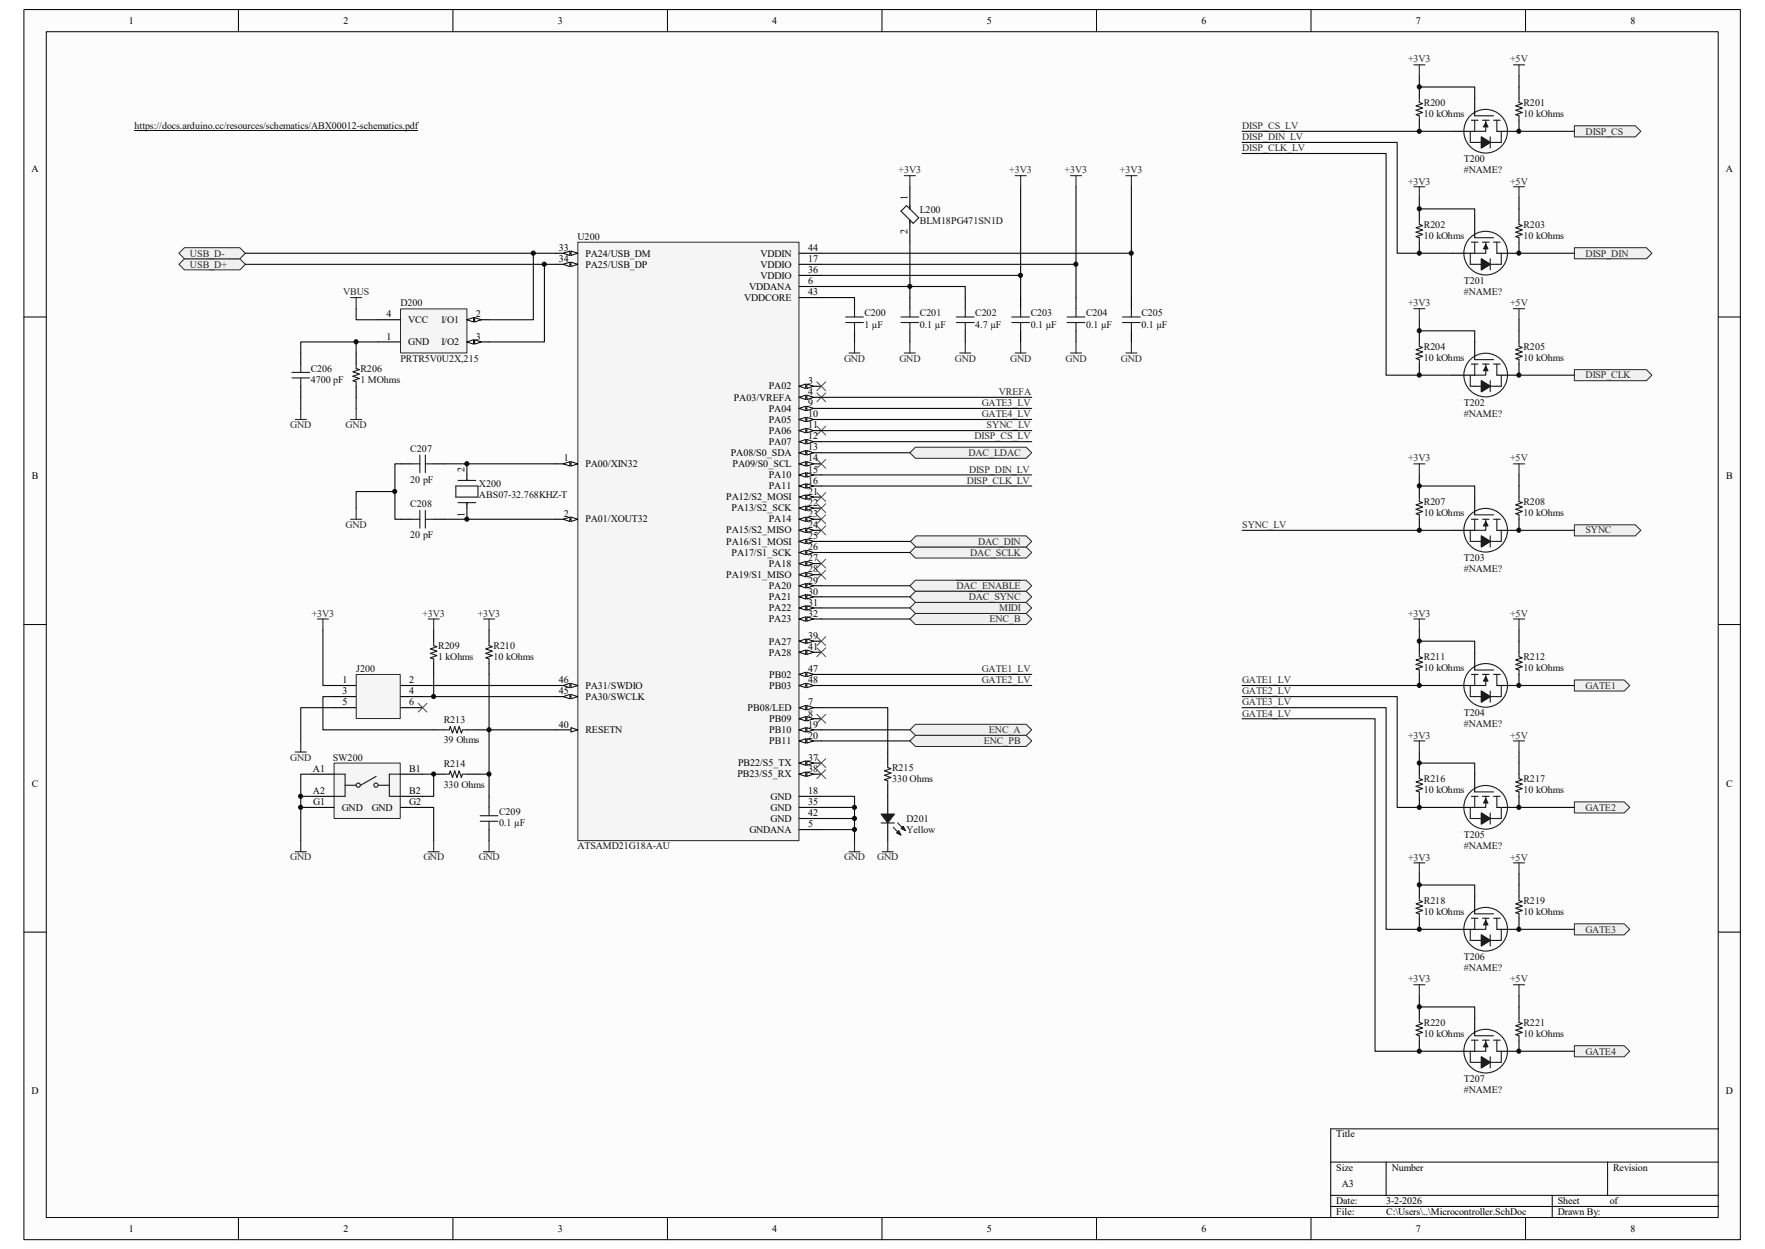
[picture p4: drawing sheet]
<svg xmlns="http://www.w3.org/2000/svg" width="297mm" height="210mm" viewBox="0 0 297 210" stroke-linecap="round" stroke-linejoin="round" font-family="sans-serif">
<defs><g id="words">
<g font-size="1.7">
<text x="21.7" y="4">1</text>
<text x="57.8" y="4">2</text>
<text x="93.9" y="4">3</text>
<text x="130" y="4">4</text>
<text x="166.1" y="4">5</text>
<text x="202.2" y="4">6</text>
<text x="238.3" y="4">7</text>
<text x="274.4" y="4">8</text>
<text x="5.3" y="28.9">A</text>
<text x="290.4" y="28.9">A</text>
<text x="152.7" y="33.7" transform="rotate(-90 152.7 33.7)">1</text>
<text x="152.7" y="39.3" transform="rotate(-90 152.7 39.3)">2</text>
<text x="94" y="42.2">33</text>
<text x="94" y="44.1">34</text>
<text x="98.5" y="43.1">PA24/USB_DM</text>
<text x="98.5" y="45">PA25/USB_DP</text>
<text x="128" y="45">VDDIO</text>
<text x="128" y="46.9">VDDIO</text>
<text x="128" y="43.1">VDDIN</text>
<text x="136" y="44.1">17</text>
<text x="136" y="45.9">36</text>
<text x="136" y="42.2">44</text>
<text x="136" y="47.8">6</text>
<text x="65.1" y="53.4">4</text>
<text x="80.1" y="53.4">2</text>
<text x="125.2" y="50.6">VDDCORE</text>
<text x="126.1" y="48.7">VDDANA</text>
<text x="136" y="49.7">43</text>
<text x="65.1" y="57.1">1</text>
<text x="68.7" y="58">GND</text>
<text x="68.7" y="54.3">VCC</text>
<text x="74.3" y="54.3">I/O1</text>
<text x="74.3" y="58">I/O2</text>
<text x="80.1" y="57.1">3</text>
<text x="129.4" y="65.5">PA02</text>
<text x="136" y="64.6">3</text>
<text x="123.5" y="67.4">PA03/VREFA</text>
<text x="129.4" y="71.1">PA05</text>
<text x="129.4" y="69.2">PA04</text>
<text x="136" y="70.1">10</text>
<text x="136" y="66.4">4</text>
<text x="136" y="68.3">9</text>
<text x="94.9" y="77.6">1</text>
<text x="123" y="76.7">PA08/S0_SDA</text>
<text x="129.4" y="72.9">PA06</text>
<text x="129.4" y="74.8">PA07</text>
<text x="136" y="72">11</text>
<text x="136" y="73.9">12</text>
<text x="136" y="75.7">13</text>
<text x="136" y="77.6">14</text>
<text x="5.3" y="80.6">B</text>
<text x="78.1" y="79.3" transform="rotate(-90 78.1 79.3)">2</text>
<text x="98.5" y="78.5">PA00/XIN32</text>
<text x="123.3" y="78.5">PA09/S0_SCL</text>
<text x="129.4" y="80.4">PA10</text>
<text x="129.4" y="82.3">PA11</text>
<text x="136" y="79.5">15</text>
<text x="136" y="81.3">16</text>
<text x="136" y="83.2">21</text>
<text x="290.5" y="80.6">B</text>
<text x="78.1" y="86.9" transform="rotate(-90 78.1 86.9)">1</text>
<text x="94.9" y="86.9">2</text>
<text x="98.5" y="87.8">PA01/XOUT32</text>
<text x="122.2" y="84.1">PA12/S2_MOSI</text>
<text x="122.2" y="89.7">PA15/S2_MISO</text>
<text x="123.1" y="86">PA13/S2_SCK</text>
<text x="129.4" y="87.8">PA14</text>
<text x="136" y="85">22</text>
<text x="136" y="86.9">23</text>
<text x="136" y="88.8">24</text>
<text x="122.2" y="91.6">PA16/S1_MOSI</text>
<text x="123.1" y="93.4">PA17/S1_SCK</text>
<text x="129.4" y="95.3">PA18</text>
<text x="136" y="90.6">25</text>
<text x="136" y="92.5">26</text>
<text x="136" y="94.4">27</text>
<text x="122.2" y="97.2">PA19/S1_MISO</text>
<text x="129.4" y="99.1">PA20</text>
<text x="129.4" y="100.9">PA21</text>
<text x="136" y="96.2">28</text>
<text x="136" y="98.1">29</text>
<text x="136" y="100">30</text>
<text x="136" y="101.9">31</text>
<text x="129.4" y="102.8">PA22</text>
<text x="129.4" y="104.6">PA23</text>
<text x="136" y="103.7">32</text>
<text x="136" y="107.4">39</text>
<text x="129.4" y="108.4">PA27</text>
<text x="129.4" y="110.2">PA28</text>
<text x="129.5" y="114">PB02</text>
<text x="136" y="109.3">41</text>
<text x="136" y="113">47</text>
<text x="57.6" y="116.8">3</text>
<text x="57.6" y="114.9">1</text>
<text x="57.6" y="118.6">5</text>
<text x="68.9" y="116.8">4</text>
<text x="68.9" y="114.9">2</text>
<text x="68.9" y="118.6">6</text>
<text x="94" y="116.8">45</text>
<text x="94" y="114.9">46</text>
<text x="98.5" y="117.7">PA30/SWCLK</text>
<text x="98.5" y="115.8">PA31/SWDIO</text>
<text x="125.8" y="119.5">PB08/LED</text>
<text x="129.5" y="115.8">PB03</text>
<text x="136" y="114.9">48</text>
<text x="136" y="118.6">7</text>
<text x="94" y="122.3">40</text>
<text x="98.5" y="123.3">RESETN</text>
<text x="129.5" y="123.3">PB10</text>
<text x="129.5" y="125.1">PB11</text>
<text x="129.5" y="121.4">PB09</text>
<text x="136" y="122.3">19</text>
<text x="136" y="124.2">20</text>
<text x="136" y="120.5">8</text>
<text x="52.7" y="129.8">A1</text>
<text x="68.9" y="129.8">B1</text>
<text x="124.1" y="130.7">PB23/S5_RX</text>
<text x="124.2" y="128.9">PB22/S5_TX</text>
<text x="136" y="127.9">37</text>
<text x="136" y="129.8">38</text>
<text x="5.3" y="132.3">C</text>
<text x="52.7" y="133.5">A2</text>
<text x="52.7" y="135.4">G1</text>
<text x="57.5" y="136.3">GND</text>
<text x="62.6" y="136.3">GND</text>
<text x="68.9" y="133.5">B2</text>
<text x="68.9" y="135.4">G2</text>
<text x="129.7" y="134.5">GND</text>
<text x="129.7" y="136.3">GND</text>
<text x="136" y="133.5">18</text>
<text x="136" y="135.4">35</text>
<text x="136" y="137.2">42</text>
<text x="290.5" y="132.3">C</text>
<text x="126.1" y="140">GNDANA</text>
<text x="129.7" y="138.2">GND</text>
<text x="136" y="139.1">5</text>
<text x="5.3" y="184">D</text>
<text x="290.4" y="184">D</text>
<text x="224.9" y="191.3">Title</text>
<text x="224.9" y="196.8">Size</text>
<text x="234.2" y="196.8">Number</text>
<text x="271.4" y="196.8">Revision</text>
<text x="224.9" y="202.4">Date:</text>
<text x="225.8" y="199.6">A3</text>
<text x="233.3" y="202.4">3-2-2026</text>
<text x="262.1" y="202.4">Sheet</text>
<text x="270.9" y="202.4">of</text>
<text x="21.7" y="207.1">1</text>
<text x="57.8" y="207.1">2</text>
<text x="93.9" y="207.1">3</text>
<text x="130" y="207.1">4</text>
<text x="166.1" y="207.1">5</text>
<text x="202.2" y="207.1">6</text>
<text x="224.9" y="204.3">File:</text>
<text x="233.3" y="204.3">C:\Users\..\Microcontroller.SchDoc</text>
<text x="238.3" y="207.1">7</text>
<text x="262.1" y="204.3">Drawn By:</text>
<text x="274.4" y="207.1">8</text>
</g>
<g font-size="1.7" fill="#262626">
<text x="236.9" y="10.5">+3V3</text>
<text x="254.1" y="10.5">+5V</text>
<text x="209" y="21.7">DISP_CS_LV</text>
<text x="209" y="23.6">DISP_DIN_LV</text>
<text x="266.8" y="22.6">DISP_CS</text>
<text x="151.2" y="29.2">+3V3</text>
<text x="169.8" y="29.2">+3V3</text>
<text x="179.2" y="29.2">+3V3</text>
<text x="188.5" y="29.2">+3V3</text>
<text x="209" y="25.4">DISP_CLK_LV</text>
<text x="236.9" y="31">+3V3</text>
<text x="254.1" y="31">+5V</text>
<text x="32" y="45">USB_D+</text>
<text x="32" y="43.1">USB_D-</text>
<text x="266.8" y="43.1">DISP_DIN</text>
<text x="57.7" y="49.7">VBUS</text>
<text x="236.9" y="51.5">+3V3</text>
<text x="254.1" y="51.5">+5V</text>
<text x="142" y="60.8">GND</text>
<text x="151.4" y="60.8">GND</text>
<text x="160.7" y="60.8">GND</text>
<text x="170" y="60.8">GND</text>
<text x="179.3" y="60.8">GND</text>
<text x="188.6" y="60.8">GND</text>
<text x="266.8" y="63.6">DISP_CLK</text>
<text x="48.9" y="72">GND</text>
<text x="58.2" y="72">GND</text>
<text x="165.2" y="68.3">GATE3_LV</text>
<text x="165.2" y="70.1">GATE4_LV</text>
<text x="168.1" y="66.4">VREFA</text>
<text x="163" y="76.7">DAC_LDAC</text>
<text x="164" y="73.9">DISP_CS_LV</text>
<text x="166" y="72">SYNC_LV</text>
<text x="236.9" y="77.6">+3V3</text>
<text x="254.1" y="77.6">+5V</text>
<text x="162.7" y="81.3">DISP_CLK_LV</text>
<text x="163.1" y="79.5">DISP_DIN_LV</text>
<text x="58.2" y="88.8">GND</text>
<text x="209" y="88.8">SYNC_LV</text>
<text x="266.8" y="89.7">SYNC</text>
<text x="163.3" y="93.4">DAC_SCLK</text>
<text x="164.6" y="91.6">DAC_DIN</text>
<text x="161" y="99.1">DAC_ENABLE</text>
<text x="163" y="100.9">DAC_SYNC</text>
<text x="52.5" y="103.7">+3V3</text>
<text x="71.1" y="103.7">+3V3</text>
<text x="80.4" y="103.7">+3V3</text>
<text x="166.5" y="104.6">ENC_B</text>
<text x="168.1" y="102.8">MIDI</text>
<text x="236.9" y="103.7">+3V3</text>
<text x="254.1" y="103.7">+5V</text>
<text x="165.2" y="113">GATE1_LV</text>
<text x="165.2" y="114.9">GATE2_LV</text>
<text x="209" y="114.9">GATE1_LV</text>
<text x="209" y="116.8">GATE2_LV</text>
<text x="209" y="118.6">GATE3_LV</text>
<text x="266.8" y="115.8">GATE1</text>
<text x="165.6" y="125.1">ENC_PB</text>
<text x="166.4" y="123.3">ENC_A</text>
<text x="209" y="120.5">GATE4_LV</text>
<text x="236.9" y="124.2">+3V3</text>
<text x="254.1" y="124.2">+5V</text>
<text x="48.9" y="127.9">GND</text>
<text x="266.8" y="136.3">GATE2</text>
<text x="48.9" y="144.7">GND</text>
<text x="71.2" y="144.7">GND</text>
<text x="80.6" y="144.7">GND</text>
<text x="142" y="144.7">GND</text>
<text x="147.6" y="144.7">GND</text>
<text x="236.9" y="144.7">+3V3</text>
<text x="254.1" y="144.7">+5V</text>
<text x="266.8" y="156.8">GATE3</text>
<text x="236.9" y="165.2">+3V3</text>
<text x="254.1" y="165.2">+5V</text>
<text x="266.8" y="177.3">GATE4</text>
</g>
<g font-size="1.7" fill="#0e0e0e">
<text x="239.6" y="17.8">R200</text>
<text x="256.4" y="17.8">R201</text>
<text x="22.6" y="21.7">https://docs.arduino.cc/resources/schematics/ABX00012-schematics.pdf</text>
<text x="239.6" y="19.6">10 kOhms</text>
<text x="256.4" y="19.6">10 kOhms</text>
<text x="246.3" y="27.3">T200</text>
<text x="246.3" y="29.1">#NAME?</text>
<text x="154.8" y="35.9">L200</text>
<text x="97.2" y="40.3">U200</text>
<text x="154.8" y="37.7">BLM18PG471SN1D</text>
<text x="239.6" y="40.1">10 kOhms</text>
<text x="239.6" y="38.3">R202</text>
<text x="256.4" y="40.1">10 kOhms</text>
<text x="256.4" y="38.3">R203</text>
<text x="246.3" y="47.8">T201</text>
<text x="67.4" y="51.5">D200</text>
<text x="145.5" y="53.2">C200</text>
<text x="154.8" y="53.2">C201</text>
<text x="164.1" y="53.2">C202</text>
<text x="173.4" y="53.2">C203</text>
<text x="182.8" y="53.2">C204</text>
<text x="192.1" y="53.2">C205</text>
<text x="246.3" y="49.6">#NAME?</text>
<text x="145.5" y="55.1">1 µF</text>
<text x="154.8" y="55.1">0.1 µF</text>
<text x="164.1" y="55.1">4.7 µF</text>
<text x="173.4" y="55.1">0.1 µF</text>
<text x="182.8" y="55.1">0.1 µF</text>
<text x="192.1" y="55.1">0.1 µF</text>
<text x="239.6" y="58.8">R204</text>
<text x="256.4" y="58.8">R205</text>
<text x="52.3" y="64.4">4700 pF</text>
<text x="52.3" y="62.5">C206</text>
<text x="60.7" y="64.4">1 MOhms</text>
<text x="60.7" y="62.5">R206</text>
<text x="67.4" y="60.8">PRTR5V0U2X,215</text>
<text x="239.6" y="60.7">10 kOhms</text>
<text x="256.4" y="60.7">10 kOhms</text>
<text x="246.3" y="68.2">T202</text>
<text x="246.3" y="70.1">#NAME?</text>
<text x="69" y="75.9">C207</text>
<text x="69" y="81.2">20 pF</text>
<text x="80.6" y="81.9">X200</text>
<text x="80.6" y="83.8">ABS07-32.768KHZ-T</text>
<text x="69" y="85.3">C208</text>
<text x="239.6" y="86.7">10 kOhms</text>
<text x="239.6" y="84.9">R207</text>
<text x="256.4" y="86.7">10 kOhms</text>
<text x="256.4" y="84.9">R208</text>
<text x="69" y="90.5">20 pF</text>
<text x="246.3" y="94.4">T203</text>
<text x="246.3" y="96.2">#NAME?</text>
<text x="59.9" y="113">J200</text>
<text x="73.7" y="111">1 kOhms</text>
<text x="73.7" y="109.1">R209</text>
<text x="83.1" y="111">10 kOhms</text>
<text x="83.1" y="109.1">R210</text>
<text x="239.6" y="112.8">10 kOhms</text>
<text x="239.6" y="111">R211</text>
<text x="256.4" y="112.8">10 kOhms</text>
<text x="256.4" y="111">R212</text>
<text x="74.7" y="124.9">39 Ohms</text>
<text x="74.7" y="121.6">R213</text>
<text x="246.3" y="120.4">T204</text>
<text x="246.3" y="122.3">#NAME?</text>
<text x="56" y="127.9">SW200</text>
<text x="74.7" y="129">R214</text>
<text x="150.1" y="131.5">330 Ohms</text>
<text x="150.1" y="129.6">R215</text>
<text x="239.6" y="131.5">R216</text>
<text x="256.4" y="131.5">R217</text>
<text x="74.7" y="132.4">330 Ohms</text>
<text x="84" y="137.1">C209</text>
<text x="239.6" y="133.3">10 kOhms</text>
<text x="256.4" y="133.3">10 kOhms</text>
<text x="84" y="138.9">0.1 µF</text>
<text x="97.2" y="142.8">ATSAMD21G18A-AU</text>
<text x="152.6" y="138.2">D201</text>
<text x="152.6" y="140">Yellow</text>
<text x="246.3" y="140.9">T205</text>
<text x="246.3" y="142.8">#NAME?</text>
<text x="239.6" y="153.8">10 kOhms</text>
<text x="239.6" y="152">R218</text>
<text x="256.4" y="153.8">10 kOhms</text>
<text x="256.4" y="152">R219</text>
<text x="246.3" y="161.4">T206</text>
<text x="246.3" y="163.3">#NAME?</text>
<text x="239.6" y="172.5">R220</text>
<text x="256.4" y="172.5">R221</text>
<text x="239.6" y="174.3">10 kOhms</text>
<text x="256.4" y="174.3">10 kOhms</text>
<text x="246.3" y="181.9">T207</text>
<text x="246.3" y="183.8">#NAME?</text>
</g>
</g></defs>
<path d="M4.1 1.7h288.8v206.7h-288.8z" fill="#fcfcfc"/>
<path d="M4 1.6h288.9v206.8h-288.9z" fill="none" stroke="#000" stroke-width=".17"/>
<path d="M7.8 5.4h281.3v199.3h-281.3z" fill="#fcfcfc"/>
<g fill="none" stroke="#000" stroke-width=".17">
<path d="M7.8 5.3h281.3v199.4h-281.3zM40.1 1.6v3.7M76.2 1.6v3.7M112.3 1.6v3.7M148.4 1.6v3.7M184.5 1.6v3.7M220.6 1.6v3.7M256.7 1.6v3.7M4 53.3h3.7M289.2 53.3h3.7M4 105h3.7M289.2 105h3.7"/>
<path d="M4 156.7h3.7M289.2 156.7h3.7M223.9 195.4h65.3M233.3 195.4v5.6M270.5 195.4v5.6M289.2 189.8h-65.3v14.9M40.1 204.7v3.7M76.2 204.7v3.7M112.3 204.7v3.7M148.4 204.7v3.7M184.5 204.7v3.7M220.6 204.7v3.7"/>
<path d="M223.9 201h65.3M223.9 202.9h65.3M256.7 204.7v3.7M261.2 201v3.7"/>
</g>
<g fill="#f0f0f0" stroke="#262626" stroke-width=".17">
<path d="M154 101.3h18.7l.9 .9-.9 1h-18.7l-.9-1z" fill-rule="evenodd"/>
<path d="M154 92h18.7l.9 .9-.9 .9h-18.7l-.9-.9z" fill-rule="evenodd"/>
<path d="M154 97.6h18.7l.9 .9-.9 .9h-18.7l-.9-.9z" fill-rule="evenodd"/>
</g>
<path d="M161 97.6h10.8" fill="none" stroke="#262626" stroke-width=".19"/>
<path d="M154 99.4h18.7l.9 1-.9 .9h-18.7l-.9-.9z" fill-rule="evenodd" fill="#f0f0f0" stroke="#262626" stroke-width=".17"/>
<path d="M163 99.5h8.8" fill="none" stroke="#262626" stroke-width=".19"/>
<g fill="#f0f0f0" stroke="#262626" stroke-width=".17">
<path d="M154 75.2h18.7l.9 .9-.9 1h-18.7l-.9-1z" fill-rule="evenodd"/>
<path d="M154 103.2h18.7l.9 .9-.9 .9h-18.7l-.9-.9z" fill-rule="evenodd"/>
<path d="M264.9 114.3h8.4l1 1-1 .9h-8.4z" fill-rule="evenodd"/>
<path d="M264.9 134.8h8.4l1 1-1 .9h-8.4z" fill-rule="evenodd"/>
<path d="M264.9 155.3h8.4l1 1-1 .9h-8.4z" fill-rule="evenodd"/>
<path d="M264.9 175.8h8.4l1 1-1 .9h-8.4z" fill-rule="evenodd"/>
<path d="M264.9 21.2h10.3l.9 .9-.9 .9h-10.3z" fill-rule="evenodd"/>
</g>
<path d="M22.6 21.9h47.7" fill="none" stroke="#0e0e0e" stroke-width=".17"/>
<path d="M97.3 40.8h37.2v100.6h-37.2z" fill="#f5f5f5"/>
<path d="M97.2 40.7h37.3v100.7h-37.3z" fill="none" stroke="#262626" stroke-width=".17"/>
<path d="M93.5 78h3.7" fill="none" stroke="#000" stroke-width=".19"/>
<g fill="#fcfcfc" stroke="#000" stroke-width=".17">
<path d="M96.1 77.6l1.1 .4-1.1 .4z"/>
<path d="M94.8 78l1.1-.4v.8z"/>
</g>
<path d="M134.5 70.5h3.7" fill="none" stroke="#000" stroke-width=".19"/>
<g fill="#fcfcfc" stroke="#000" stroke-width=".17">
<path d="M134.5 70.5l1.1-.3v.7z"/>
<path d="M135.8 70.2l1.1 .3-1.1 .4z"/>
</g>
<path d="M134.5 72.4h3.7" fill="none" stroke="#000" stroke-width=".19"/>
<g fill="#fcfcfc" stroke="#000" stroke-width=".17">
<path d="M134.5 72.4l1.1-.4v.8z"/>
<path d="M135.8 72l1.1 .4-1.1 .4z"/>
</g>
<path d="M134.5 74.3h3.7" fill="none" stroke="#000" stroke-width=".19"/>
<g fill="#fcfcfc" stroke="#000" stroke-width=".17">
<path d="M134.5 74.3l1.1-.4v.7z"/>
<path d="M135.8 73.9l1.1 .4-1.1 .3z"/>
</g>
<path d="M134.5 76.1h3.7" fill="none" stroke="#000" stroke-width=".19"/>
<g fill="#fcfcfc" stroke="#000" stroke-width=".17">
<path d="M134.5 76.1l1.1-.3v.7z"/>
<path d="M135.8 75.8l1.1 .3-1.1 .4z"/>
</g>
<path d="M134.5 78h3.7" fill="none" stroke="#000" stroke-width=".19"/>
<g fill="#fcfcfc" stroke="#000" stroke-width=".17">
<path d="M134.5 78l1.1-.4v.8z"/>
<path d="M135.8 77.6l1.1 .4-1.1 .4z"/>
</g>
<path d="M134.5 79.9h3.7" fill="none" stroke="#000" stroke-width=".19"/>
<g fill="#fcfcfc" stroke="#000" stroke-width=".17">
<path d="M134.5 79.9l1.1-.4v.7z"/>
<path d="M135.8 79.5l1.1 .4-1.1 .3z"/>
</g>
<path d="M134.5 81.7h3.7" fill="none" stroke="#000" stroke-width=".19"/>
<g fill="#fcfcfc" stroke="#000" stroke-width=".17">
<path d="M134.5 81.7l1.1-.4v.8z"/>
<path d="M135.8 81.3l1.1 .4-1.1 .4z"/>
</g>
<path d="M134.5 44.4h3.7M134.5 133.9h3.7M134.5 122.7h3.7" fill="none" stroke="#000" stroke-width=".19"/>
<g fill="#fcfcfc" stroke="#000" stroke-width=".17">
<path d="M134.5 122.7l1.1-.4v.8z"/>
<path d="M135.8 122.3l1.1 .4-1.1 .4z"/>
</g>
<path d="M93.5 87.3h3.7" fill="none" stroke="#000" stroke-width=".19"/>
<g fill="#fcfcfc" stroke="#000" stroke-width=".17">
<path d="M96.1 86.9l1.1 .4-1.1 .4z"/>
<path d="M94.8 87.3l1.1-.4v.8z"/>
</g>
<path d="M134.5 124.6h3.7" fill="none" stroke="#000" stroke-width=".19"/>
<g fill="#fcfcfc" stroke="#000" stroke-width=".17">
<path d="M134.5 124.6l1.1-.4v.8z"/>
<path d="M135.8 124.2l1.1 .4-1.1 .4z"/>
</g>
<path d="M134.5 83.6h3.7" fill="none" stroke="#000" stroke-width=".19"/>
<g fill="#fcfcfc" stroke="#000" stroke-width=".17">
<path d="M134.5 83.6l1.1-.4v.8z"/>
<path d="M135.8 83.2l1.1 .4-1.1 .4z"/>
</g>
<path d="M134.5 85.4h3.7" fill="none" stroke="#000" stroke-width=".19"/>
<g fill="#fcfcfc" stroke="#000" stroke-width=".17">
<path d="M134.5 85.4l1.1-.3v.7z"/>
<path d="M135.8 85.1l1.1 .3-1.1 .4z"/>
</g>
<path d="M134.5 87.3h3.7" fill="none" stroke="#000" stroke-width=".19"/>
<g fill="#fcfcfc" stroke="#000" stroke-width=".17">
<path d="M134.5 87.3l1.1-.4v.8z"/>
<path d="M135.8 86.9l1.1 .4-1.1 .4z"/>
</g>
<path d="M134.5 89.2h3.7" fill="none" stroke="#000" stroke-width=".19"/>
<g fill="#fcfcfc" stroke="#000" stroke-width=".17">
<path d="M134.5 89.2l1.1-.4v.7z"/>
<path d="M135.8 88.8l1.1 .4-1.1 .3z"/>
</g>
<path d="M134.5 91h3.7" fill="none" stroke="#000" stroke-width=".19"/>
<g fill="#fcfcfc" stroke="#000" stroke-width=".17">
<path d="M134.5 91l1.1-.3v.7z"/>
<path d="M135.8 90.7l1.1 .3-1.1 .4z"/>
</g>
<path d="M134.5 92.9h3.7" fill="none" stroke="#000" stroke-width=".19"/>
<g fill="#fcfcfc" stroke="#000" stroke-width=".17">
<path d="M134.5 92.9l1.1-.4v.8z"/>
<path d="M135.8 92.5l1.1 .4-1.1 .4z"/>
</g>
<path d="M134.5 94.8h3.7" fill="none" stroke="#000" stroke-width=".19"/>
<g fill="#fcfcfc" stroke="#000" stroke-width=".17">
<path d="M134.5 94.8l1.1-.4v.7z"/>
<path d="M135.8 94.4l1.1 .4-1.1 .3z"/>
</g>
<path d="M134.5 96.6h3.7" fill="none" stroke="#000" stroke-width=".19"/>
<g fill="#fcfcfc" stroke="#000" stroke-width=".17">
<path d="M134.5 96.6l1.1-.3v.7z"/>
<path d="M135.8 96.3l1.1 .3-1.1 .4z"/>
</g>
<path d="M134.5 98.5h3.7" fill="none" stroke="#000" stroke-width=".19"/>
<g fill="#fcfcfc" stroke="#000" stroke-width=".17">
<path d="M134.5 98.5l1.1-.4v.8z"/>
<path d="M135.8 98.1l1.1 .4-1.1 .4z"/>
</g>
<path d="M134.5 64.9h3.7" fill="none" stroke="#000" stroke-width=".19"/>
<g fill="#fcfcfc" stroke="#000" stroke-width=".17">
<path d="M134.5 64.9l1.1-.3v.7z"/>
<path d="M135.8 64.6l1.1 .3-1.1 .4z"/>
</g>
<path d="M134.5 100.4h3.7" fill="none" stroke="#000" stroke-width=".19"/>
<g fill="#fcfcfc" stroke="#000" stroke-width=".17">
<path d="M134.5 100.4l1.1-.4v.7z"/>
<path d="M135.8 100l1.1 .4-1.1 .3z"/>
</g>
<path d="M134.5 102.2h3.7" fill="none" stroke="#000" stroke-width=".19"/>
<g fill="#fcfcfc" stroke="#000" stroke-width=".17">
<path d="M134.5 102.2l1.1-.4v.8z"/>
<path d="M135.8 101.8l1.1 .4-1.1 .4z"/>
</g>
<path d="M134.5 104.1h3.7" fill="none" stroke="#000" stroke-width=".19"/>
<g fill="#fcfcfc" stroke="#000" stroke-width=".17">
<path d="M134.5 104.1l1.1-.4v.8z"/>
<path d="M135.8 103.7l1.1 .4-1.1 .4z"/>
</g>
<path d="M93.5 42.6h3.7" fill="none" stroke="#000" stroke-width=".19"/>
<g fill="#fcfcfc" stroke="#000" stroke-width=".17">
<path d="M96.1 42.2l1.1 .4-1.1 .4z"/>
<path d="M94.8 42.6l1.1-.4v.8z"/>
</g>
<path d="M93.5 44.4h3.7" fill="none" stroke="#000" stroke-width=".19"/>
<g fill="#fcfcfc" stroke="#000" stroke-width=".17">
<path d="M96.1 44.1l1.1 .3-1.1 .4z"/>
<path d="M94.8 44.4l1.1-.3v.7z"/>
</g>
<path d="M134.5 46.3h3.7M134.5 135.8h3.7M134.5 128.3h3.7" fill="none" stroke="#000" stroke-width=".19"/>
<g fill="#fcfcfc" stroke="#000" stroke-width=".17">
<path d="M134.5 128.3l1.1-.4v.8z"/>
<path d="M135.8 127.9l1.1 .4-1.1 .4z"/>
</g>
<path d="M134.5 130.2h3.7" fill="none" stroke="#000" stroke-width=".19"/>
<g fill="#fcfcfc" stroke="#000" stroke-width=".17">
<path d="M134.5 130.2l1.1-.4v.7z"/>
<path d="M135.8 129.8l1.1 .4-1.1 .3z"/>
</g>
<path d="M134.5 107.8h3.7" fill="none" stroke="#000" stroke-width=".19"/>
<g fill="#fcfcfc" stroke="#000" stroke-width=".17">
<path d="M134.5 107.8l1.1-.4v.8z"/>
<path d="M135.8 107.4l1.1 .4-1.1 .4z"/>
</g>
<path d="M134.5 66.8h3.7" fill="none" stroke="#000" stroke-width=".19"/>
<g fill="#fcfcfc" stroke="#000" stroke-width=".17">
<path d="M134.5 66.8l1.1-.4v.8z"/>
<path d="M135.8 66.4l1.1 .4-1.1 .4z"/>
</g>
<path d="M93.5 122.7h3.7" fill="none" stroke="#000" stroke-width=".19"/>
<path d="M96.1 122.3l1.1 .4-1.1 .4z" fill="#fcfcfc" stroke="#000" stroke-width=".17"/>
<path d="M134.5 109.7h3.7" fill="none" stroke="#000" stroke-width=".19"/>
<g fill="#fcfcfc" stroke="#000" stroke-width=".17">
<path d="M134.5 109.7l1.1-.4v.7z"/>
<path d="M135.8 109.3l1.1 .4-1.1 .3z"/>
</g>
<path d="M134.5 50h3.7M134.5 42.6h3.7M93.5 117.1h3.7M134.5 137.6h3.7" fill="none" stroke="#000" stroke-width=".19"/>
<g fill="#fcfcfc" stroke="#000" stroke-width=".17">
<path d="M96.1 116.8l1.1 .3-1.1 .4z"/>
<path d="M94.8 117.1l1.1-.3v.7z"/>
</g>
<path d="M93.5 115.3h3.7" fill="none" stroke="#000" stroke-width=".19"/>
<g fill="#fcfcfc" stroke="#000" stroke-width=".17">
<path d="M96.1 114.9l1.1 .4-1.1 .3z"/>
<path d="M94.8 115.3l1.1-.4v.7z"/>
</g>
<path d="M134.5 113.4h3.7" fill="none" stroke="#000" stroke-width=".19"/>
<g fill="#fcfcfc" stroke="#000" stroke-width=".17">
<path d="M134.5 113.4l1.1-.4v.8z"/>
<path d="M135.8 113l1.1 .4-1.1 .4z"/>
</g>
<path d="M134.5 115.3h3.7" fill="none" stroke="#000" stroke-width=".19"/>
<g fill="#fcfcfc" stroke="#000" stroke-width=".17">
<path d="M134.5 115.3l1.1-.4v.7z"/>
<path d="M135.8 114.9l1.1 .4-1.1 .3z"/>
</g>
<path d="M134.5 48.2h3.7M134.5 119h3.7M134.5 139.5h3.7" fill="none" stroke="#000" stroke-width=".19"/>
<g fill="#fcfcfc" stroke="#000" stroke-width=".17">
<path d="M134.5 119l1.1-.4v.8z"/>
<path d="M135.8 118.6l1.1 .4-1.1 .4z"/>
</g>
<path d="M134.5 120.9h3.7" fill="none" stroke="#000" stroke-width=".19"/>
<g fill="#fcfcfc" stroke="#000" stroke-width=".17">
<path d="M134.5 120.9l1.1-.4v.7z"/>
<path d="M135.8 120.5l1.1 .4-1.1 .3z"/>
</g>
<path d="M134.5 68.7h3.7" fill="none" stroke="#000" stroke-width=".19"/>
<g fill="#fcfcfc" stroke="#000" stroke-width=".17">
<path d="M134.5 68.7l1.1-.4v.7z"/>
<path d="M135.8 68.3l1.1 .4-1.1 .3z"/>
</g>
<g fill="none" stroke="#000" stroke-width=".19">
<path d="M153.1 31.4v3.7M153.1 37v3.7M143.8 50v1.9M143.8 55.6v1.9M153.1 50v1.9M153.1 55.6v1.9M162.4 50v1.9M162.4 55.6v1.9M171.8 50v1.9M171.8 55.6v1.9M181.1 50v1.9M181.1 55.6v1.9"/>
<path d="M190.4 50v1.9M190.4 55.6v1.9M67.4 78h1.8M73 78h1.8M78.6 79.9v.9M67.4 87.3h1.8M73 87.3h1.8M78.6 84.5v.9"/>
</g>
<g fill="none" stroke="#1c1c1c" stroke-width=".19">
<path d="M151.6 35.5l1-.9 2 2-.9 1zM153.1 34.6v.5M153.1 37v.6M142.3 53.3h3M142.3 54.2h3M143.8 51.9v1.4M143.8 54.2v1.4M151.6 53.3h3M151.6 54.2h3M153.1 51.9v1.4M153.1 54.2v1.4M160.9 53.3h3"/>
<path d="M160.9 54.2h3M162.4 51.9v1.4M162.4 54.2v1.4M170.3 53.3h2.9M170.3 54.2h2.9M171.8 51.9v1.4M171.8 54.2v1.4M179.6 53.3h3M179.6 54.2h3M181.1 51.9v1.4M181.1 54.2v1.4M188.9 53.3h3"/>
<path d="M188.9 54.2h3M190.4 51.9v1.4M190.4 54.2v1.4M69.2 78h1.4M70.6 76.5v3M71.6 76.5v3M71.6 78h1.4M69.2 87.3h1.4M70.6 85.8v3M71.6 87.3h1.4M71.6 85.8v3M76.7 81.7h3.7v1.9h-3.7z"/>
<path d="M77.1 84.5h3M77.1 80.8h3M78.6 80.6v.2M78.6 84.5v.4"/>
</g>
<g fill="none" stroke="#262626" stroke-width=".19">
<path d="M152.2 29.5h1.8M153.1 29.5v1.9M170.8 29.5h1.9M171.8 29.5v1.9M180.1 29.5h1.9M181.1 29.5v1.9M189.5 29.5h1.8M190.4 29.5v1.9M142.9 59.4h1.8M143.8 57.5v1.9M152.2 59.4h1.8M153.1 57.5v1.9"/>
<path d="M161.5 59.4h1.9M162.4 57.5v1.9M170.8 59.4h1.9M171.8 57.5v1.9M180.1 59.4h1.9M181.1 57.5v1.9M189.5 59.4h1.8M190.4 57.5v1.9M59 87.3h1.9M59.9 85.4v1.9"/>
</g>
<g fill="#f0f0f0" stroke="#262626" stroke-width=".17">
<path d="M30.1 44.4l.9-.9h9.4l.9 .9-.9 1h-9.4z" fill-rule="evenodd"/>
<path d="M31 41.7h9.4l.9 .9-.9 .9h-9.4l-.9-.9z" fill-rule="evenodd"/>
</g>
<path d="M59 50h1.9M59.9 50v1.9M49.7 70.5h1.8M50.6 68.7v1.8M59 70.5h1.9M59.9 68.7v1.8" fill="none" stroke="#262626" stroke-width=".19"/>
<path d="M50.6 59.4v1.8M59.9 59.4v1.8M50.6 64.9v1.9M59.9 64.9v1.9" fill="none" stroke="#000" stroke-width=".19"/>
<path d="M49.1 62.6h3M49.1 63.6h3M50.6 61.2v1.4M50.6 63.6v1.3M59.9 61.2v.8l.6 .2-1.1 .3 1.1 .4-1.1 .4 1.1 .3-1.1 .4 .5 .2v.7" fill="none" stroke="#1c1c1c" stroke-width=".19"/>
<path d="M67.4 52h11.2v7.4h-11.2z" fill="#f5f5f5"/>
<path d="M67.4 51.9h11.2v7.5h-11.2z" fill="none" stroke="#262626" stroke-width=".17"/>
<path d="M63.7 57.5h3.7M78.6 53.8h3.7" fill="none" stroke="#000" stroke-width=".19"/>
<g fill="#fcfcfc" stroke="#000" stroke-width=".17">
<path d="M78.6 53.8l1.1-.4v.7z"/>
<path d="M79.9 53.4l1.1 .4-1.1 .3z"/>
</g>
<path d="M78.6 57.5h3.7" fill="none" stroke="#000" stroke-width=".19"/>
<g fill="#fcfcfc" stroke="#000" stroke-width=".17">
<path d="M78.6 57.5l1.1-.4v.8z"/>
<path d="M79.9 57.1l1.1 .4-1.1 .4z"/>
</g>
<g fill="none" stroke="#000" stroke-width=".19">
<path d="M63.7 53.8h3.7M56.2 117.1h3.7M56.2 115.3h3.7M56.2 119h3.7M67.4 117.1h3.7M67.4 115.3h3.7M67.4 119h3.7M73 105.9v1.9M73 111.5v1.9M82.3 105.9v1.9M82.3 111.5v1.9M73 122.7h1.8"/>
<path d="M73 130.2h1.8M78.6 122.7h1.8M78.6 130.2h1.8M149.4 126.4v1.9M149.4 132v4.9M149.4 138.4v3"/>
</g>
<path d="M73 107.8v.8l.5 .1-1.1 .4 1.1 .4-1.1 .4 1.1 .3-1.1 .4 .6 .2v.7M82.3 107.8v.8l.6 .1-1.2 .4 1.2 .4-1.2 .4 1.2 .3-1.2 .4 .6 .2v.7M74.8 122.7h.8l.2-.5 .3 1.1 .4-1.1 .4 1.1 .4-1.1 .3 1.1 .2-.6h.8M74.8 130.2h.8l.2-.6 .3 1.1 .4-1.1 .4 1.1 .4-1.1 .3 1.1 .2-.5h.8M148.3 138.4h2.2M149.4 128.3v.8l.5 .1-1.1 .4 1.1 .4-1.1 .4 1.1 .3-1.1 .4 .6 .2v.7M150.3 139.1l1.1 1.1M151.1 138.4l.9 .9" fill="none" stroke="#1c1c1c" stroke-width=".19"/>
<g fill="#1c1c1c" stroke="#1c1c1c" stroke-width=".19">
<path d="M148.3 136.9h2.2l-1.1 1.5z"/>
<path d="M152 138.9l.4 .8-.8-.4z"/>
<path d="M150.9 140.1l.4-.4 .3 .7z"/>
</g>
<path d="M148.5 143.2h1.8M149.4 141.4v1.8" fill="none" stroke="#262626" stroke-width=".19"/>
<path d="M60 113.5h7.4v7.3h-7.4z" fill="#f5f5f5"/>
<path d="M59.9 113.4h7.5v7.4h-7.5z" fill="none" stroke="#262626" stroke-width=".17"/>
<path d="M70.4 118.2l1.5 1.5M71.9 118.2l-1.5 1.5" fill="none" stroke="#4c4c4c" stroke-width=".17"/>
<path d="M53.4 104.1h1.9M54.3 104.1v1.8M72 104.1h1.9M73 104.1v1.8M81.4 104.1h1.8M82.3 104.1v1.8M49.7 126.4h1.8M50.6 124.6v1.8M81.4 143.2h1.8M82.3 141.4v1.8" fill="none" stroke="#262626" stroke-width=".19"/>
<path d="M82.3 133.9v1.9M82.3 139.5v1.9" fill="none" stroke="#000" stroke-width=".19"/>
<path d="M80.8 137.2h3M80.8 138.1h3M82.3 135.8v1.4M82.3 138.1v1.4" fill="none" stroke="#1c1c1c" stroke-width=".19"/>
<path d="M56.3 128.4h11.1v9.2h-11.1z" fill="#f5f5f5"/>
<path d="M56.2 128.3h11.2v9.3h-11.2z" fill="none" stroke="#262626" stroke-width=".17"/>
<g fill="none" stroke="#000" stroke-width=".19">
<path d="M238.8 107.8v1.9M238.8 113.4v1.9M244.4 115.3h3.8M248.2 109.7v3M255.6 107.8v1.9M255.6 113.4v1.9h-3.7M52.5 130.2h3.7M52.5 133.9h3.7M52.5 135.8h3.7M67.4 130.2h3.7M67.4 133.9h3.7M67.4 135.8h3.7"/>
<path d="M238.8 128.3v1.9M238.8 133.9v1.9M244.4 135.8h3.8M248.2 130.2v3M255.6 133.9v1.9h-3.7M255.6 128.3v1.9M238.8 148.8v1.9M238.8 154.4v1.9M244.4 156.3h3.8M248.2 150.7v3M255.6 148.8v1.9M255.6 154.4v1.9h-3.7"/>
<path d="M238.8 169.3v1.9M238.8 174.9v1.9M244.4 176.8h3.8M248.2 171.2v3M255.6 169.3v1.9M255.6 174.9v1.9h-3.7"/>
</g>
<g fill="none" stroke="#1c1c1c" stroke-width=".19">
<path d="M238.8 109.7v.7l.6 .2-1.1 .4 1.1 .4-1.1 .3 1.1 .4-1.1 .4 .5 .2v.7M247.4 115.3v1.8h5.2v-1.8M247.6 113.4h1.1M248.2 113.4v1.9h1.8v-1.9M248.2 112.7h3.1M248.2 118.5a3.7 3.7 0 0 1-.2-6.3 3.7 3.7 0 0 1 5.7 2.7 3.7 3.7 0 0 1-5.1 3.7l-.3-.1M249.3 116.2l1.5 .9-1.5 1zM249.5 113.4h1.1M250.8 116.2v1.9M251.3 113.4h1.1M251.9 113.4v1.9M255.6 109.7v.7l.6 .2-1.1 .4 1.1 .4-1.1 .3 1.1 .4-1.1 .4 .5 .2v.7"/>
<path d="M56.2 130.2h1.9v3.7h-1.9M58.1 132h1.8M63.3 130.5l-2.6 1.5M63.7 132h1.8M67.4 130.2h-1.9v3.7h1.9M238.8 130.2v.7l.6 .2-1.1 .4 1.1 .4-1.1 .3 1.1 .4-1.1 .4 .5 .2v.7M247.4 135.8v1.8h5.2v-1.8M247.6 133.9h1.1M248.2 133.9v1.9h1.8v-1.9M248.2 133.2h3.1M248.2 139a3.7 3.7 0 0 1-.2-6.3 3.7 3.7 0 0 1 5.7 2.7 3.7 3.7 0 0 1-5.1 3.7l-.3-.1M249.3 136.7l1.5 .9-1.5 1z"/>
<path d="M249.5 133.9h1.1M250.8 136.7v1.9M251.3 133.9h1.1M251.9 133.9v1.9M255.6 130.2v.7l.6 .2-1.1 .4 1.1 .4-1.1 .3 1.1 .4-1.1 .4 .5 .2v.7M238.8 150.7v.7l.6 .2-1.1 .4 1.1 .4-1.1 .3 1.1 .4-1.1 .4 .5 .2v.7M247.4 156.3v1.8h5.2v-1.8M247.6 154.4h1.1M248.2 154.4v1.9h1.8v-1.9M248.2 153.7h3.1M248.2 159.5a3.7 3.7 0 0 1-.2-6.3 3.7 3.7 0 0 1 5.7 2.7 3.7 3.7 0 0 1-5.1 3.7l-.3-.1M249.3 157.2l1.5 .9-1.5 1z"/>
<path d="M249.5 154.4h1.1M250.8 157.2v1.9M251.3 154.4h1.1M251.9 154.4v1.9M255.6 150.7v.7l.6 .2-1.1 .4 1.1 .4-1.1 .3 1.1 .4-1.1 .4 .5 .2v.7M238.8 171.2v.7l.6 .2-1.1 .4 1.1 .4-1.1 .3 1.1 .4-1.1 .4 .5 .2v.7M247.4 176.8v1.8h5.2v-1.8M247.6 174.9h1.1M248.2 174.9v1.9h1.8v-1.9M248.2 174.2h3.1M248.2 180a3.7 3.7 0 0 1-.2-6.3 3.7 3.7 0 0 1 5.7 2.7 3.7 3.7 0 0 1-5.1 3.7l-.3-.1M249.3 177.7l1.5 .9-1.5 1z"/>
<path d="M249.5 174.9h1.1M250.8 177.7v1.9M251.3 174.9h1.1M251.9 174.9v1.9M255.6 171.2v.7l.6 .2-1.1 .4 1.1 .4-1.1 .3 1.1 .4-1.1 .4 .5 .2v.7"/>
<circle cx="60.3" cy="132" r=".35"/>
<circle cx="63.3" cy="132" r=".35"/>
</g>
<g fill="none" stroke="#262626" stroke-width=".19">
<path d="M237.9 104.1h1.9M238.8 104.1v1.8M254.7 104.1h1.8M255.6 104.1v1.8M237.9 124.6h1.9M238.8 124.6v1.8M254.7 124.6h1.8M255.6 124.6v1.8M49.7 143.2h1.8M50.6 141.4v1.8M72 143.2h1.9M73 141.4v1.8"/>
<path d="M142.9 143.2h1.8M143.8 141.4v1.8M237.9 145.1h1.9M238.8 145.1v1.8M254.7 145.1h1.8M255.6 145.1v1.8M237.9 165.6h1.9M238.8 165.6v1.8M254.7 165.6h1.8M255.6 165.6v1.8"/>
</g>
<g fill="#1c1c1c" stroke="#1c1c1c" stroke-width=".19">
<path d="M250 175.3l.4 .7h-.7z"/>
<path d="M250 154.8l.4 .7h-.7z"/>
<path d="M250 134.3l.4 .7h-.7z"/>
<path d="M250 113.8l.4 .7h-.7z"/>
</g>
<g fill="#1c1c1c" stroke="#1c1c1c" stroke-width=".17">
<path d="M249.3 177.7l1.5 .9-1.5 1z"/>
<path d="M249.3 157.2l1.5 .9-1.5 1z"/>
<path d="M249.3 136.7l1.5 .9-1.5 1z"/>
<path d="M249.3 116.2l1.5 .9-1.5 1z"/>
</g>
<path d="M153.2 91l.9-.9h18.6l.9 .9-.9 1h-18.6z" fill-rule="evenodd" fill="#f0f0f0" stroke="#262626" stroke-width=".17"/>
<path d="M137.5 95.9l1.5 1.5M139 95.9l-1.5 1.5" fill="none" stroke="#4c4c4c" stroke-width=".17"/>
<g fill="none" stroke="#000" stroke-width=".19">
<path d="M238.8 14.6v1.9M248.2 16.5v3M255.6 14.6v1.9M238.8 20.2v1.9M238.8 35.1v1.9M244.4 22.1h3.8M248.2 37v3M255.6 20.2v1.9h-3.7M255.6 35.1v1.9M238.8 40.7v1.9M238.8 55.6v1.9M244.4 42.6h3.8"/>
<path d="M248.2 57.5v3M255.6 40.7v1.9h-3.7M255.6 55.6v1.9M238.8 61.2v1.9M244.4 63.1h3.8M255.6 61.2v1.9h-3.7"/>
</g>
<g fill="none" stroke="#1c1c1c" stroke-width=".19">
<path d="M238.8 16.5v.7l.6 .2-1.1 .4 1.1 .4-1.1 .3 1.1 .4-1.1 .4 .5 .2v.7M248.2 19.5h3.1M255.6 16.5v.7l.6 .2-1.1 .4 1.1 .4-1.1 .3 1.1 .4-1.1 .4 .5 .2v.7M238.8 37v.7l.6 .2-1.1 .4 1.1 .4-1.1 .3 1.1 .4-1.1 .4 .5 .2v.7M247.4 22.1v1.8h5.2v-1.8M247.6 20.2h1.1M248.2 20.2v1.9h1.8v-1.9M248.2 40h3.1M248.2 25.3a3.7 3.7 0 0 1-.2-6.3 3.7 3.7 0 0 1 5.7 2.7 3.7 3.7 0 0 1-5.1 3.8l-.3-.2M249.3 23l1.5 .9-1.5 1zM249.5 20.2h1.1M250.8 23v1.9"/>
<path d="M251.3 20.2h1.1M251.9 20.2v1.9M255.6 37v.7l.6 .2-1.1 .4 1.1 .4-1.1 .3 1.1 .4-1.1 .4 .5 .2v.7M238.8 57.5v.7l.6 .2-1.1 .4 1.1 .4-1.1 .3 1.1 .4-1.1 .4 .5 .2v.7M247.4 42.6v1.8h5.2v-1.8M247.6 40.7h1.1M248.2 40.7v1.9h1.8v-1.9M248.2 45.8a3.7 3.7 0 0 1-.2-6.3 3.7 3.7 0 0 1 5.7 2.7 3.7 3.7 0 0 1-5.1 3.8l-.3-.2M249.3 43.5l1.5 .9-1.5 1zM249.5 40.7h1.1M250.8 43.5v1.9M251.3 40.7h1.1"/>
<path d="M251.9 40.7v1.9M255.6 57.5v.7l.6 .2-1.1 .4 1.1 .4-1.1 .3 1.1 .4-1.1 .4 .5 .2v.7M247.4 63.1v1.8h5.2v-1.8M247.6 61.2h1.1M248.2 61.2v1.9h1.8v-1.9M248.2 60.5h3.1M248.2 66.3a3.7 3.7 0 0 1-.2-6.3 3.7 3.7 0 0 1 5.7 2.7 3.7 3.7 0 0 1-5.1 3.8l-.3-.2M249.3 64l1.5 .9-1.5 1zM249.5 61.2h1.1M250.8 64v1.9M251.3 61.2h1.1M251.9 61.2v1.9"/>
</g>
<g fill="#1c1c1c" stroke="#1c1c1c" stroke-width=".19">
<path d="M250 61.6l.4 .7h-.7z"/>
<path d="M250 41.1l.4 .7h-.7z"/>
<path d="M250 20.6l.4 .7h-.7z"/>
</g>
<g fill="#1c1c1c" stroke="#1c1c1c" stroke-width=".17">
<path d="M249.3 64l1.5 .9-1.5 1z"/>
<path d="M249.3 43.5l1.5 .9-1.5 1z"/>
<path d="M249.3 23l1.5 .9-1.5 1z"/>
</g>
<path d="M237.9 10.9h1.9M238.8 10.9v1.9M254.7 10.9h1.8M255.6 10.9v1.9M237.9 31.4h1.9M238.8 31.4v1.9M254.7 31.4h1.8M255.6 31.4v1.9M237.9 51.9h1.9M238.8 51.9v1.9M254.7 51.9h1.8M255.6 51.9v1.9" fill="none" stroke="#262626" stroke-width=".19"/>
<g fill="#f0f0f0" stroke="#262626" stroke-width=".17">
<path d="M154 121.8h18.7l.9 .9-.9 1h-18.7l-.9-1z" fill-rule="evenodd"/>
<path d="M154 123.7h18.7l.9 .9-.9 .9h-18.7l-.9-.9z" fill-rule="evenodd"/>
<path d="M264.9 62.2h12.1l1 .9-1 .9h-12.1z" fill-rule="evenodd"/>
<path d="M264.9 41.7h12.1l1 .9-1 .9h-12.1z" fill-rule="evenodd"/>
</g>
<g fill="none" stroke="#4c4c4c" stroke-width=".17">
<path d="M137.5 77.2l1.5 1.5M137.5 71.7l1.5 1.4M137.5 66.1l1.5 1.5M137.5 64.2l1.5 1.5M139 77.2l-1.5 1.5M139 71.7l-1.5 1.4M139 66.1l-1.5 1.5M139 64.2l-1.5 1.5M137.5 94l1.5 1.5M137.5 88.4l1.5 1.5M137.5 86.6l1.5 1.5M137.5 84.7l1.5 1.5"/>
<path d="M137.5 82.8l1.5 1.5M139 94l-1.5 1.5M139 88.4l-1.5 1.5M139 86.6l-1.5 1.5M139 84.7l-1.5 1.5M139 82.8l-1.5 1.5M137.5 107.1l1.5 1.5M137.5 108.9l1.5 1.5M139 107.1l-1.5 1.5M139 108.9l-1.5 1.5M137.5 120.1l1.5 1.5M137.5 127.6l1.5 1.5"/>
<path d="M137.5 129.4l1.5 1.5M139 120.1l-1.5 1.5M139 127.6l-1.5 1.5M139 129.4l-1.5 1.5"/>
</g>
<path d="M264.9 88.2h10.3l.9 1-.9 .9h-10.3z" fill-rule="evenodd" fill="#f0f0f0" stroke="#262626" stroke-width=".17"/>
<path d="M238.8 81.7v1.9M238.8 87.3v1.9M244.4 89.2h3.8M248.2 83.6v3M255.6 81.7v1.9M255.6 87.3v1.9h-3.7" fill="none" stroke="#000" stroke-width=".19"/>
<path d="M238.8 83.6v.7l.6 .2-1.1 .4 1.1 .4-1.1 .3 1.1 .4-1.1 .4 .5 .2v.7M247.4 89.2v1.8h5.2v-1.8M247.6 87.3h1.1M248.2 87.3v1.9h1.8v-1.9M248.2 86.6h3.1M248.2 92.4a3.7 3.7 0 0 1-.2-6.3 3.7 3.7 0 0 1 5.7 2.7 3.7 3.7 0 0 1-5.1 3.8l-.3-.2M249.3 90.1l1.5 .9-1.5 1zM249.5 87.3h1.1M250.8 90.1v1.9M251.3 87.3h1.1M251.9 87.3v1.9M255.6 83.6v.7l.6 .2-1.1 .4 1.1 .4-1.1 .3 1.1 .4-1.1 .4 .5 .2v.7" fill="none" stroke="#1c1c1c" stroke-width=".19"/>
<path d="M250 87.7l.4 .7h-.7z" fill="#1c1c1c" stroke="#1c1c1c" stroke-width=".19"/>
<path d="M249.3 90.1l1.5 .9-1.5 1z" fill="#1c1c1c" stroke="#1c1c1c" stroke-width=".17"/>
<path d="M237.9 78h1.9M238.8 78v1.9M254.7 78h1.8M255.6 78v1.9" fill="none" stroke="#262626" stroke-width=".19"/>
<g fill="none" stroke="#0e0e0e" stroke-width=".19">
<path d="M238.8 12.8v1.8h9.4v1.9M255.6 12.8v1.8M171.8 31.4v14.9M181.1 31.4v13M190.4 31.4v11.2h-52.2M209 23.9h26.1v18.7h9.3M209 25.8h24.3v37.3h11.1M209 22.1h35.4M238.8 33.3v1.8h9.4v1.9M255.6 33.3v1.8M255.6 22.1h9.3M41.3 44.4h52.2"/>
<path d="M41.3 42.6h52.2M59.9 51.9v1.9h3.8M59.9 57.5v1.9M63.7 57.5h-13.1v1.9M89.7 42.6v11.2h-7.4M91.6 44.4v13.1h-9.3M138.2 48.2h14.9v1.8M138.2 46.3h33.6v3.7M138.2 44.4h42.9v5.6M138.2 50h5.6M153.1 40.7v7.5h9.3v1.8M190.4 42.6v7.4"/>
<path d="M238.8 53.8v1.8h9.4v1.9M255.6 53.8v1.8M255.6 42.6h9.3M50.6 66.8v1.9M59.9 66.8v1.9M67.4 78h-.9v9.3h.9M74.8 78h3.8M93.5 78h-14.9v1.9M138.2 76.1h14.9M138.2 68.7h35.4M138.2 70.5h35.4M138.2 79.9h35.4"/>
<path d="M138.2 74.3h35.4M138.2 66.8h35.4M138.2 72.4h35.4M238.8 79.9v1.8h9.4v1.9M255.6 79.9v1.8M255.6 63.1h9.3M66.5 82.7h-6.6v2.7M74.8 87.3h3.8M78.6 85.4v1.9h14.9M138.2 98.5h14.9M138.2 92.9h14.9M138.2 91h15"/>
<path d="M138.2 81.7h35.4M209 89.2h35.4M255.6 89.2h9.3M54.3 105.9v9.4h1.9M56.2 117.1h-1.9v5.6h18.7M56.2 119h-5.6v5.6M71.1 117.1h22.4M71.1 115.3h22.4M73 113.4v3.7M82.3 113.4v16.8h-1.9M138.2 119h11.2v7.4M138.2 102.2h14.9"/>
<path d="M138.2 100.4h14.9M138.2 104.1h14.9M138.2 115.3h35.4M138.2 113.4h35.4M209 117.1h26.1v18.7h9.3M209 119h24.3v37.3h11.1M209 115.3h35.4M238.8 105.9v1.9h9.4v1.9M255.6 115.3h9.3M255.6 105.9v1.9M50.6 133.9h1.9M50.6 135.8h1.9"/>
<path d="M52.5 130.2h-1.9v11.2M71.1 135.8h1.9v5.6M71.1 130.2h1.9v3.7h-1.9M80.4 122.7h13.1M82.3 130.2v3.7M138.2 133.9h5.6v7.5M138.2 135.8h5.6M138.2 137.6h5.6M138.2 139.5h5.6M138.2 122.7h14.9M138.2 124.6h14.9M209 120.9h22.4v55.9h13"/>
<path d="M238.8 126.4v1.9h9.4v1.9M255.6 135.8h9.3M255.6 126.4v1.9M238.8 146.9v1.9h9.4v1.9M255.6 146.9v1.9M255.6 156.3h9.3M238.8 167.4v1.9h9.4v1.9M255.6 176.8h9.3M255.6 167.4v1.9"/>
</g>
<g fill="#0e0e0e" stroke="#0e0e0e" stroke-width=".17">
<circle cx="50.6" cy="135.7" r=".35"/>
<circle cx="50.6" cy="133.9" r=".35"/>
<circle cx="59.9" cy="57.5" r=".35"/>
<circle cx="66.4" cy="82.6" r=".35"/>
<circle cx="73" cy="130.2" r=".35"/>
<circle cx="73" cy="117.1" r=".35"/>
<circle cx="78.6" cy="87.3" r=".35"/>
<circle cx="78.6" cy="78" r=".35"/>
<circle cx="82.3" cy="130.2" r=".35"/>
<circle cx="82.3" cy="122.7" r=".35"/>
<circle cx="89.7" cy="42.6" r=".35"/>
<circle cx="91.6" cy="44.4" r=".35"/>
<circle cx="143.8" cy="139.5" r=".35"/>
<circle cx="143.8" cy="137.6" r=".35"/>
<circle cx="143.8" cy="135.7" r=".35"/>
<circle cx="153.1" cy="48.2" r=".35"/>
<circle cx="171.7" cy="46.3" r=".35"/>
<circle cx="181" cy="44.4" r=".35"/>
<circle cx="190.4" cy="42.6" r=".35"/>
<circle cx="238.8" cy="176.7" r=".35"/>
<circle cx="238.8" cy="169.3" r=".35"/>
<circle cx="238.8" cy="156.2" r=".35"/>
<circle cx="238.8" cy="148.8" r=".35"/>
<circle cx="238.8" cy="135.7" r=".35"/>
<circle cx="238.8" cy="128.3" r=".35"/>
<circle cx="238.8" cy="115.2" r=".35"/>
<circle cx="238.8" cy="107.8" r=".35"/>
<circle cx="238.8" cy="89.2" r=".35"/>
<circle cx="238.8" cy="81.7" r=".35"/>
<circle cx="238.8" cy="63.1" r=".35"/>
<circle cx="238.8" cy="55.6" r=".35"/>
<circle cx="238.8" cy="42.6" r=".35"/>
<circle cx="238.8" cy="35.1" r=".35"/>
<circle cx="238.8" cy="22.1" r=".35"/>
<circle cx="238.8" cy="14.6" r=".35"/>
<circle cx="255.6" cy="176.7" r=".35"/>
<circle cx="255.6" cy="156.2" r=".35"/>
<circle cx="255.6" cy="135.7" r=".35"/>
<circle cx="255.6" cy="115.2" r=".35"/>
<circle cx="255.6" cy="89.2" r=".35"/>
<circle cx="255.6" cy="63.1" r=".35"/>
<circle cx="255.6" cy="42.6" r=".35"/>
<circle cx="255.6" cy="22.1" r=".35"/>
</g>
<use href="#words"/>
</svg>
